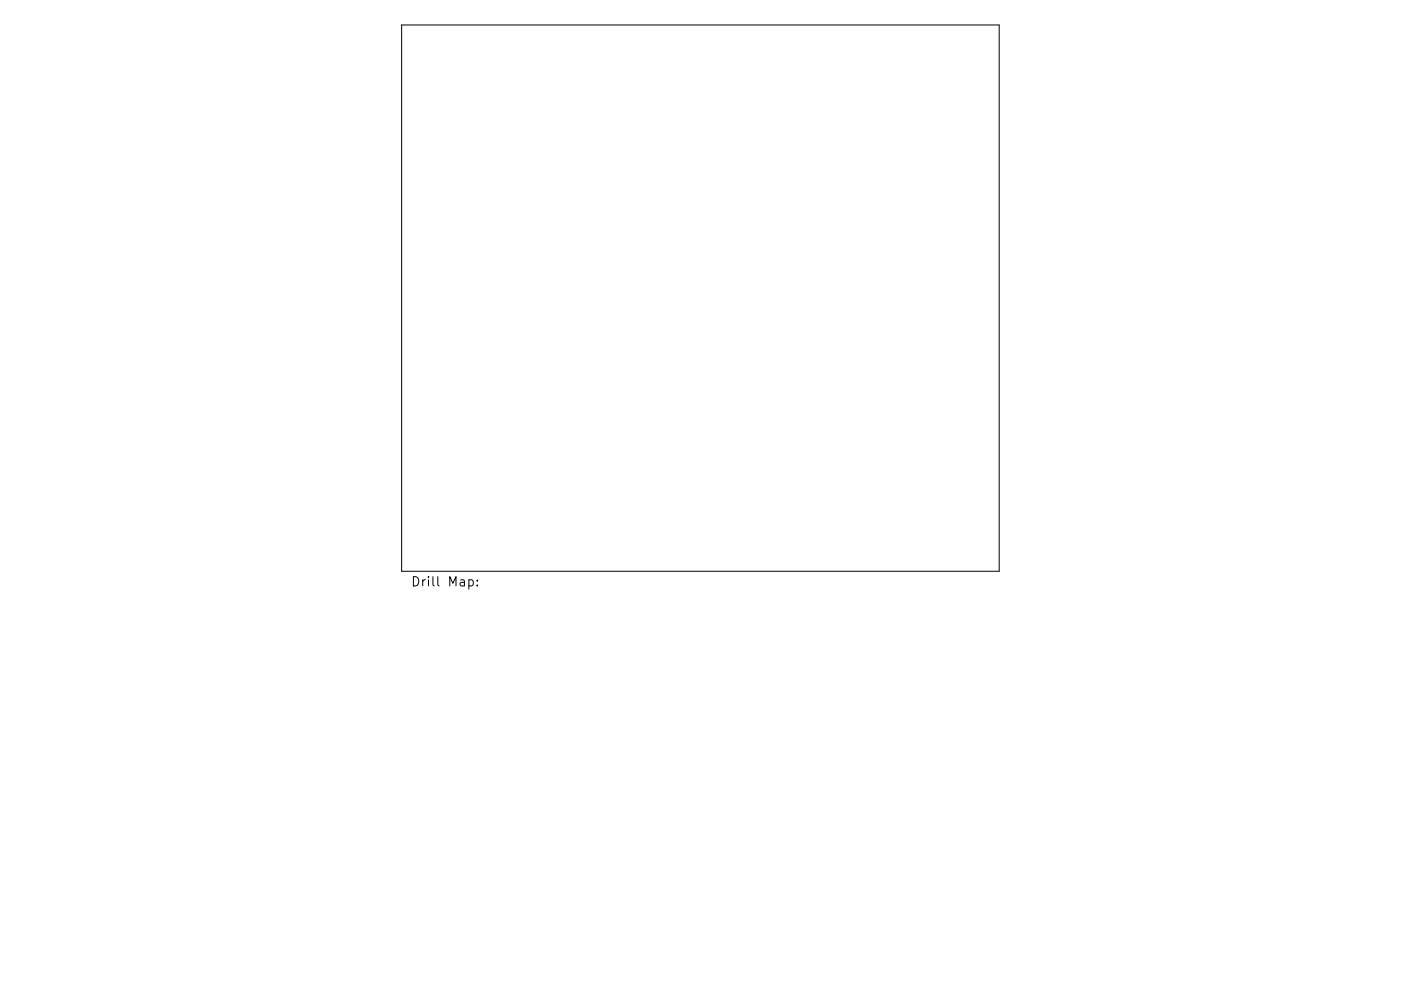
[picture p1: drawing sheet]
<svg xmlns="http://www.w3.org/2000/svg" width="297mm" height="210mm" viewBox="0 0 297 210" stroke-linecap="round" stroke-linejoin="round" font-family="sans-serif">
<defs><g id="words">
<text font-size="2.8" x="87.1" y="124.4">Drill Map:</text>
</g></defs>
<path d="M85.2 5.3h126.6v115.9h-126.6zM99.4 123.1l.6-.1 .3 .4v.5l-.1 .3h-.8M101.2 124.1v.2M101.2 123.1v.2" fill="none" stroke="#000" stroke-width=".21"/>
<use href="#words"/>
</svg>
